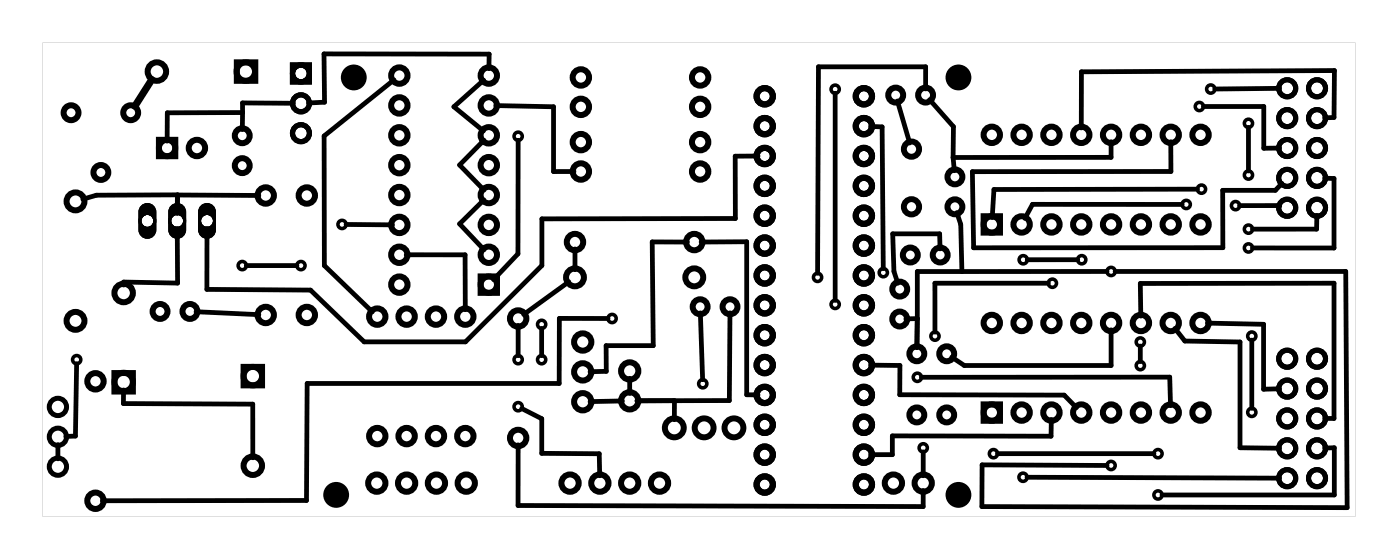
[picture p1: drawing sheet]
<svg xmlns="http://www.w3.org/2000/svg" width="119mm" height="48mm" viewBox="0 0 119 48" stroke-linecap="round" stroke-linejoin="round" font-family="sans-serif">
<g fill="#000">
<path d="M3.6 3.6h111.8v40.3h-111.8zM3.6 3.6v40.3h111.8v-40.3z"/>
<path d="M24.7 5.3h1.9v1.9h-1.9zM25.1 6.2a.5 .5 0 0 0 1 0 .5 .5 0 0 0-1 0z"/>
<path d="M24.7 5.3h1.9v1.9h-1.9zM25.1 6.2a.5 .5 0 0 0 1 0 .5 .5 0 0 0-1 0z"/>
<path d="M12 17.5a.76 .76 0 0 1 .8-.2 .76 .76 0 0 1 .5 .7v1.5a.76 .76 0 0 1-.7 .8 .76 .76 0 0 1-.8-.8v-1.5zM12 18.8a.55 .55 0 0 0 1.1 0 .55 .55 0 0 0-1.1 0z"/>
<path d="M12 17.5a.76 .76 0 0 1 .8-.2 .76 .76 0 0 1 .5 .7v1.5a.76 .76 0 0 1-.7 .8 .76 .76 0 0 1-.8-.8v-1.5zM12 18.8a.55 .55 0 0 0 1.1 0 .55 .55 0 0 0-1.1 0z"/>
<path d="M14.6 17.5a.76 .76 0 0 1 .8-.2 .76 .76 0 0 1 .5 .7v1.5a.76 .76 0 0 1-.8 .8 .76 .76 0 0 1-.8-.8v-1.5zM14.6 18.8a.51 .51 0 0 0 1 0 .51 .51 0 0 0-1 0z"/>
<path d="M14.6 17.5a.76 .76 0 0 1 .8-.2 .76 .76 0 0 1 .5 .7v1.5a.76 .76 0 0 1-.8 .8 .76 .76 0 0 1-.8-.8v-1.5zM14.6 18.8a.51 .51 0 0 0 1 0 .51 .51 0 0 0-1 0z"/>
<path d="M17.1 17.5a.76 .76 0 0 1 .8-.2 .76 .76 0 0 1 .5 .7v1.5a.76 .76 0 0 1-.8 .8 .76 .76 0 0 1-.7-.8v-1.5zM17.1 18.8a.51 .51 0 0 0 1 0 .51 .51 0 0 0-1 0z"/>
<path d="M17.1 17.5a.76 .76 0 0 1 .8-.2 .76 .76 0 0 1 .5 .7v1.5a.76 .76 0 0 1-.8 .8 .76 .76 0 0 1-.7-.8v-1.5zM17.1 18.8a.51 .51 0 0 0 1 0 .51 .51 0 0 0-1 0z"/>
</g>
<g fill="none" stroke="#000" stroke-width=".43">
<circle cx="109.6" cy="7.5" r=".72"/>
<circle cx="109.6" cy="12.6" r=".72"/>
<circle cx="109.6" cy="15.1" r=".72"/>
<circle cx="109.6" cy="10" r=".72"/>
<circle cx="109.6" cy="17.7" r=".72"/>
<circle cx="112.2" cy="7.5" r=".72"/>
<circle cx="112.2" cy="12.6" r=".72"/>
<circle cx="112.2" cy="15.1" r=".72"/>
<circle cx="112.2" cy="10" r=".72"/>
<circle cx="112.2" cy="17.7" r=".72"/>
<circle cx="109.6" cy="30.5" r=".72"/>
<circle cx="109.6" cy="38.1" r=".72"/>
<circle cx="109.6" cy="35.6" r=".72"/>
<circle cx="109.6" cy="33" r=".72"/>
<circle cx="112.2" cy="30.5" r=".72"/>
<circle cx="112.2" cy="35.6" r=".72"/>
<circle cx="112.2" cy="38.1" r=".72"/>
<circle cx="112.2" cy="33" r=".72"/>
<circle cx="109.6" cy="40.7" r=".72"/>
<circle cx="112.2" cy="40.7" r=".72"/>
</g>
<g fill="none" stroke="#000" stroke-width=".3">
<circle cx="29.1" cy="19.1" r=".35"/>
<circle cx="44.1" cy="11.6" r=".35"/>
<circle cx="71.1" cy="7.6" r=".35"/>
<circle cx="101" cy="17.4" r=".35"/>
<circle cx="102.2" cy="9.1" r=".35"/>
<circle cx="102.3" cy="16.1" r=".35"/>
<circle cx="103.1" cy="7.6" r=".35"/>
<circle cx="105.2" cy="17.5" r=".35"/>
<circle cx="106.3" cy="14.9" r=".35"/>
<circle cx="106.3" cy="10.5" r=".35"/>
<circle cx="106.3" cy="19.5" r=".35"/>
<circle cx="6.5" cy="30.6" r=".35"/>
<circle cx="20.6" cy="22.6" r=".35"/>
<circle cx="25.6" cy="22.6" r=".35"/>
<circle cx="44.1" cy="30.6" r=".35"/>
<circle cx="44.1" cy="34.6" r=".35"/>
<circle cx="46.1" cy="27.6" r=".35"/>
<circle cx="46.1" cy="30.6" r=".35"/>
<circle cx="52.1" cy="27.1" r=".35"/>
<circle cx="59.9" cy="32.6" r=".35"/>
<circle cx="69.6" cy="23.6" r=".35"/>
<circle cx="71.1" cy="25.9" r=".35"/>
<circle cx="75.2" cy="23.2" r=".35"/>
<circle cx="78.1" cy="32.1" r=".35"/>
<circle cx="78.6" cy="38.1" r=".35"/>
<circle cx="79.6" cy="28.6" r=".35"/>
<circle cx="84.6" cy="38.6" r=".35"/>
<circle cx="87.1" cy="22.1" r=".35"/>
<circle cx="89.6" cy="24.1" r=".35"/>
<circle cx="92.1" cy="22.1" r=".35"/>
<circle cx="94.6" cy="23.1" r=".35"/>
<circle cx="94.6" cy="39.6" r=".35"/>
<circle cx="97.1" cy="29.1" r=".35"/>
<circle cx="97.1" cy="31.1" r=".35"/>
<circle cx="98.6" cy="38.6" r=".35"/>
<circle cx="106.3" cy="21.1" r=".35"/>
<circle cx="106.6" cy="28.6" r=".35"/>
<circle cx="106.6" cy="35.1" r=".35"/>
<circle cx="87.1" cy="40.6" r=".35"/>
<circle cx="98.6" cy="42.1" r=".35"/>
</g>
<g fill="none" stroke="#000" stroke-width=".5">
<circle cx="77.6" cy="12.7" r=".65"/>
<circle cx="77.6" cy="17.6" r=".65"/>
</g>
<g fill="none" stroke="#000" stroke-width=".51">
<path d="M13.5 11.9h1.4v1.4h-1.4zM20.2 5.3h1.5v1.6h-1.5zM83.8 18.4h1.4v1.4h-1.4zM9.7 31.7h1.6v1.6h-1.6zM20.7 31.2h1.6v1.6h-1.6zM40.9 23.5h1.4v1.4h-1.4zM83.8 34.4h1.4v1.4h-1.4z"/>
<circle cx="6.1" cy="9.6" r=".64"/>
<circle cx="6.4" cy="17.1" r=".76"/>
<circle cx="8.6" cy="14.7" r=".64"/>
<circle cx="11.1" cy="9.6" r=".64"/>
<circle cx="13.4" cy="6.1" r=".79"/>
<circle cx="14.2" cy="12.6" r=".7"/>
<circle cx="16.8" cy="12.6" r=".7"/>
<circle cx="20.6" cy="11.5" r=".64"/>
<circle cx="20.6" cy="14.1" r=".64"/>
<circle cx="20.9" cy="6.1" r=".79"/>
<circle cx="22.6" cy="16.6" r=".7"/>
<circle cx="26.1" cy="16.6" r=".7"/>
<circle cx="34" cy="11.5" r=".7"/>
<circle cx="34" cy="14" r=".7"/>
<circle cx="34" cy="19.1" r=".7"/>
<circle cx="34" cy="16.6" r=".7"/>
<circle cx="34" cy="6.4" r=".7"/>
<circle cx="34" cy="9" r=".7"/>
<circle cx="41.6" cy="11.5" r=".7"/>
<circle cx="41.6" cy="19.1" r=".7"/>
<circle cx="41.6" cy="14" r=".7"/>
<circle cx="41.6" cy="9" r=".7"/>
<circle cx="41.6" cy="6.4" r=".7"/>
<circle cx="41.6" cy="16.6" r=".7"/>
<circle cx="49.5" cy="12.1" r=".7"/>
<circle cx="49.5" cy="6.6" r=".7"/>
<circle cx="49.5" cy="14.6" r=".7"/>
<circle cx="49.5" cy="9.1" r=".7"/>
<circle cx="59.6" cy="12.1" r=".7"/>
<circle cx="59.6" cy="6.6" r=".7"/>
<circle cx="59.6" cy="14.6" r=".7"/>
<circle cx="59.6" cy="9.1" r=".7"/>
<circle cx="76.3" cy="8.1" r=".64"/>
<circle cx="78.8" cy="8.1" r=".64"/>
<circle cx="81.3" cy="17.6" r=".64"/>
<circle cx="81.3" cy="15" r=".64"/>
<circle cx="84.5" cy="11.5" r=".7"/>
<circle cx="84.5" cy="19.1" r=".7"/>
<circle cx="87" cy="11.5" r=".7"/>
<circle cx="87" cy="19.1" r=".7"/>
<circle cx="89.6" cy="11.5" r=".7"/>
<circle cx="89.6" cy="19.1" r=".7"/>
<circle cx="92.1" cy="11.5" r=".7"/>
<circle cx="92.1" cy="19.1" r=".7"/>
<circle cx="94.6" cy="11.5" r=".7"/>
<circle cx="94.6" cy="19.1" r=".7"/>
<circle cx="97.2" cy="11.5" r=".7"/>
<circle cx="97.2" cy="19.1" r=".7"/>
<circle cx="99.7" cy="11.5" r=".7"/>
<circle cx="99.7" cy="19.1" r=".7"/>
<circle cx="102.3" cy="11.5" r=".7"/>
<circle cx="102.3" cy="19.1" r=".7"/>
<circle cx="6.4" cy="27.3" r=".76"/>
<circle cx="8.1" cy="32.4" r=".7"/>
<circle cx="10.5" cy="24.9" r=".79"/>
<circle cx="10.5" cy="32.5" r=".79"/>
<circle cx="13.6" cy="26.5" r=".64"/>
<circle cx="16.2" cy="26.5" r=".64"/>
<circle cx="21.5" cy="32" r=".79"/>
<circle cx="21.5" cy="39.6" r=".79"/>
<circle cx="22.6" cy="26.8" r=".7"/>
<circle cx="26.1" cy="26.8" r=".7"/>
<circle cx="32.1" cy="26.9" r=".7"/>
<circle cx="32.1" cy="37.1" r=".7"/>
<circle cx="34" cy="24.2" r=".7"/>
<circle cx="34" cy="21.7" r=".7"/>
<circle cx="34.6" cy="26.9" r=".7"/>
<circle cx="34.6" cy="37.1" r=".7"/>
<circle cx="37.1" cy="26.9" r=".7"/>
<circle cx="37.1" cy="37.1" r=".7"/>
<circle cx="39.6" cy="26.9" r=".7"/>
<circle cx="39.6" cy="37.1" r=".7"/>
<circle cx="41.6" cy="24.2" r=".7"/>
<circle cx="41.6" cy="21.7" r=".7"/>
<circle cx="44.1" cy="27.1" r=".7"/>
<circle cx="44.1" cy="37.2" r=".7"/>
<circle cx="49" cy="20.6" r=".7"/>
<circle cx="49" cy="23.6" r=".76"/>
<circle cx="49.6" cy="31.6" r=".74"/>
<circle cx="49.6" cy="29.1" r=".74"/>
<circle cx="49.6" cy="34.2" r=".74"/>
<circle cx="53.6" cy="34.1" r=".74"/>
<circle cx="53.6" cy="31.5" r=".74"/>
<circle cx="57.4" cy="36.4" r=".8"/>
<circle cx="59.1" cy="20.6" r=".7"/>
<circle cx="59.1" cy="23.6" r=".76"/>
<circle cx="59.6" cy="26.1" r=".64"/>
<circle cx="60" cy="36.4" r=".8"/>
<circle cx="62.2" cy="26.1" r=".64"/>
<circle cx="62.5" cy="36.4" r=".8"/>
<circle cx="76.6" cy="24.6" r=".64"/>
<circle cx="76.6" cy="27.1" r=".64"/>
<circle cx="77.5" cy="21.7" r=".64"/>
<circle cx="78.1" cy="30.1" r=".64"/>
<circle cx="78.1" cy="35.3" r=".64"/>
<circle cx="80.1" cy="21.7" r=".64"/>
<circle cx="80.6" cy="30.1" r=".64"/>
<circle cx="80.6" cy="35.3" r=".64"/>
<circle cx="84.5" cy="27.5" r=".7"/>
<circle cx="84.5" cy="35.1" r=".7"/>
<circle cx="87" cy="27.5" r=".7"/>
<circle cx="87" cy="35.1" r=".7"/>
<circle cx="89.6" cy="27.5" r=".7"/>
<circle cx="89.6" cy="35.1" r=".7"/>
<circle cx="92.1" cy="27.5" r=".7"/>
<circle cx="92.1" cy="35.1" r=".7"/>
<circle cx="94.6" cy="27.5" r=".7"/>
<circle cx="94.6" cy="35.1" r=".7"/>
<circle cx="97.2" cy="27.5" r=".7"/>
<circle cx="97.2" cy="35.1" r=".7"/>
<circle cx="99.7" cy="27.5" r=".7"/>
<circle cx="99.7" cy="35.1" r=".7"/>
<circle cx="102.3" cy="27.5" r=".7"/>
<circle cx="102.3" cy="35.1" r=".7"/>
<circle cx="8.1" cy="42.6" r=".7"/>
<circle cx="32.1" cy="41.1" r=".74"/>
<circle cx="34.6" cy="41.1" r=".74"/>
<circle cx="37.2" cy="41.1" r=".74"/>
<circle cx="39.7" cy="41.1" r=".74"/>
<circle cx="48.6" cy="41.1" r=".74"/>
<circle cx="51.1" cy="41.1" r=".74"/>
<circle cx="53.6" cy="41.1" r=".74"/>
<circle cx="56.2" cy="41.1" r=".74"/>
<circle cx="76.1" cy="41.1" r=".74"/>
<circle cx="78.6" cy="41.1" r=".74"/>
</g>
<g fill="#000">
<circle cx="30.1" cy="6.6" r="1.1"/>
<circle cx="81.6" cy="6.6" r="1.1"/>
<circle cx="28.6" cy="42.1" r="1.1"/>
<circle cx="81.6" cy="42.1" r="1.1"/>
</g>
<g fill="none" stroke="#000" stroke-width=".52">
<circle cx="65.1" cy="15.8" r=".69"/>
<circle cx="65.1" cy="10.7" r=".69"/>
<circle cx="65.1" cy="8.2" r=".69"/>
<circle cx="65.1" cy="13.3" r=".69"/>
<circle cx="65.1" cy="18.3" r=".69"/>
<circle cx="73.6" cy="15.8" r=".69"/>
<circle cx="73.6" cy="18.3" r=".69"/>
<circle cx="73.6" cy="13.3" r=".69"/>
<circle cx="73.6" cy="10.7" r=".69"/>
<circle cx="73.6" cy="8.2" r=".69"/>
<circle cx="65.1" cy="33.6" r=".69"/>
<circle cx="65.1" cy="36.1" r=".69"/>
<circle cx="65.1" cy="23.4" r=".69"/>
<circle cx="65.1" cy="26" r=".69"/>
<circle cx="65.1" cy="28.5" r=".69"/>
<circle cx="65.1" cy="31" r=".69"/>
<circle cx="65.1" cy="38.7" r=".69"/>
<circle cx="65.1" cy="20.9" r=".69"/>
<circle cx="73.6" cy="36.1" r=".69"/>
<circle cx="73.6" cy="33.6" r=".69"/>
<circle cx="73.6" cy="26" r=".69"/>
<circle cx="73.6" cy="23.4" r=".69"/>
<circle cx="73.6" cy="28.5" r=".69"/>
<circle cx="73.6" cy="31" r=".69"/>
<circle cx="73.6" cy="38.7" r=".69"/>
<circle cx="73.6" cy="20.9" r=".69"/>
<circle cx="65.1" cy="41.2" r=".69"/>
<circle cx="73.6" cy="41.2" r=".69"/>
</g>
<g fill="none" stroke="#000" stroke-width=".44">
<circle cx="25.6" cy="11.3" r=".72"/>
<circle cx="25.6" cy="6.2" r=".72"/>
<circle cx="25.6" cy="8.8" r=".72"/>
</g>
<g fill="none" stroke="#000" stroke-width=".25">
<circle cx="12.6" cy="18.8" r=".64"/>
<circle cx="15.1" cy="18.8" r=".64"/>
<circle cx="17.6" cy="18.8" r=".64"/>
</g>
<g fill="none" stroke="#000" stroke-width=".42">
<circle cx="4.9" cy="39.7" r=".74"/>
<circle cx="4.9" cy="34.6" r=".74"/>
<circle cx="4.9" cy="37.1" r=".74"/>
</g>
<g fill="none" stroke="#000" stroke-width=".41">
<path d="M15.1 19.4v4.7l-4.6-.1v.2M20.7 9.6l-.1 1.4M20.7 9.6h-6.5v2.4M22 16.6h-6.9v1.5v-1.5h-6.9l-1.1 .3M25 8.8h-4.3v.8M29.5 19.1h3.9M33.6 6.8l-6 4.8v11l4.1 3.9M41.2 6.8l-2.5 2.3 2.5 2M41.2 17l-2.1 2 2.1 2.2M41.2 11.9l-2.1 2.1 2.1 2.2M41.6 5.8l.1-1.2h-14.1v4.1l-1.3 .1M42.2 9l4.9 .1v5.5h1.8"/>
<path d="M44.1 11.9v9.7l-2.1 2.2M64.6 13.3h-2v5.3h-16.4v4l-6.6 6.5h-8.6l-4.6-4.4-8.8-.1v-5.2M71.1 7.9v17.6M74.1 10.8h1l.1 12M76.4 8.6l1.1 3.6M78.8 7.6v-1.9h-9.1l-.1 17.5M79.2 8.5l2 2.3v2.6M81.2 13.4l.1 1.1M81.5 18.1l.3 1 .1 4M94.6 12.1v1.3h-13.4M99.7 12.1v2.5h-16.9l.1 6.5h21.3l-.1-4.9h4.5l.6-.6M100.7 17.4h-12.8l-.6 1.2"/>
<path d="M102 16.1h-17.3l-.2 2.4M102.5 9.1h5.1v3.5h1.4M105.6 17.5h3.4M106.3 10.8v3.7M109 7.5l-5.5 .1M112.2 18.3l-.1 1.2h-5.4M112.8 15.2h.8v5.9h-6.9M112.8 10h.8l.1-4-21.6 .1v4.8M4.9 37.8v1.2M6.5 30.9l-.1 6.2h-.8M10.5 33.2v1.1l11 .1v4.5M16.7 26.5l5.3 .3"/>
<path d="M25.3 22.6h-4.3M34.6 21.7h5v4.6M44.1 37.8v5.2l34.5 .1v-1.4M44.1 27.7v2.5M44.4 34.7l1.7 .9v3h4.9l.1 1.9M46.1 27.9v2.3M48.4 24l-3.8 2.7M49 21.2v1.7M51.8 27.1h-4.2v5.5h-21.4l-.1 10h-17.4M53 34.1l-2.7 .1M53.6 32.2v1.3M58.5 20.6h-3l.1 8.8h-4v2.2h-1.3"/>
<path d="M59.6 26.6l.2 5.7M59.7 20.6h3.9v13h1M62.2 26.6l-.1 7.5h-7.8h3.1v1.6M74.2 31.1h2.4v2.5h14l1.1 1.1M78.1 27.1h-.9M78.1 27.1v2.5M78.5 32.1h21.1l.1 2.4M78.6 38.4v2.1M80.1 21.2l-.1-1.3h-4l.1 3.2 .4 1M85 38.6h13.3M89.3 24.1h-9.7v4.1M89.5 35.7v1.4h-13.5v1.6h-1.8"/>
<path d="M91.8 22.1h-4.3M94.3 23.1h-16.2v4M94.6 28.1v3h-12.5l-1-.7M95 23.1h19.6l.1 20.1-31.1-.1v-3.6l10.7 .1M97.1 29.4v1.4M97.2 26.9l-.1-2.8h16.5v11.5h-.8M100.1 27.9l.8 1.1 4.7 .1v9h3.4M102.8 27.5l4.8 .1v5.5h1.4M106.6 28.9v5.8M112.8 38.1h.8v4h-14.6M87.5 40.6l21.5 .1"/>
</g>
<path d="M12.9 6.8l-1.4 2.2" fill="none" stroke="#000" stroke-width=".61"/>
</svg>
